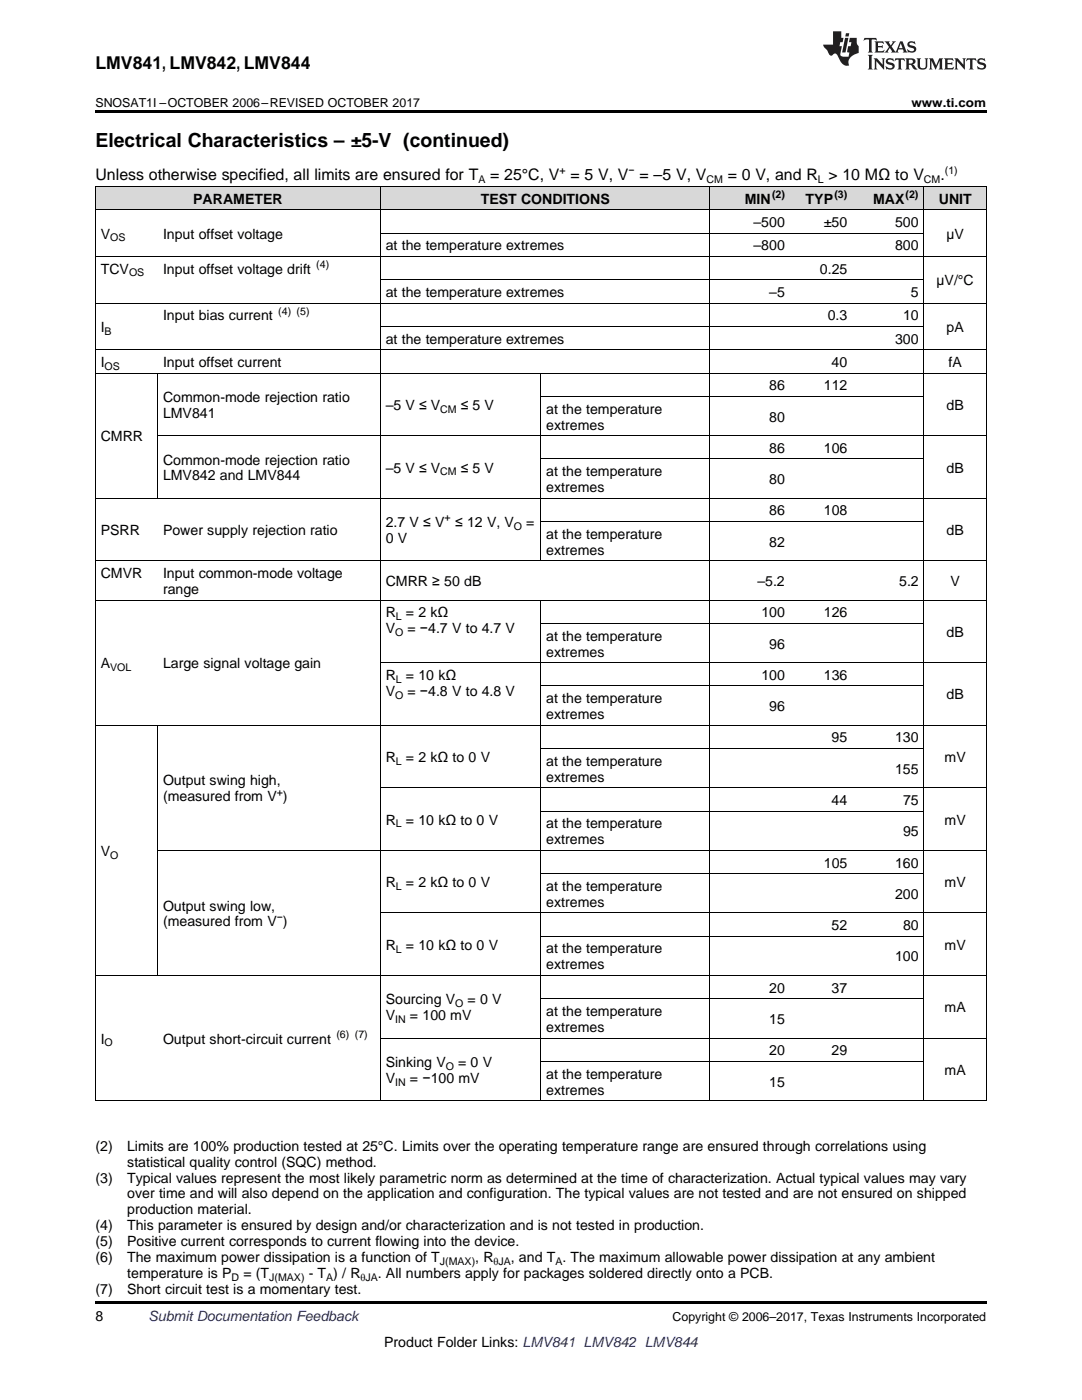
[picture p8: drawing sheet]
<svg xmlns="http://www.w3.org/2000/svg" width="216mm" height="279mm" viewBox="0 0 216 279" stroke-linecap="round" stroke-linejoin="round" font-family="sans-serif">
<defs><g id="words">
<text font-size="3.9" x="19" y="29.3">Electrical Characteristics – ±5-V (continued)</text>
<text font-size="3.5" x="19" y="13.8">LMV841, LMV842, LMV844</text>
<g font-size="3.2">
<text x="19" y="36">Unless otherwise specified, all limits are ensured for T</text>
<text x="97.8" y="36">= 25°C, V = 5 V, V = –5 V, V</text>
<text x="145.2" y="36">= 0 V, and R &gt; 10 MΩ to V</text>
<text x="187.7" y="36">.</text>
</g>
<g font-size="2.8">
<text x="38.6" y="40.6">PARAMETER</text>
<text x="95.9" y="40.6">TEST CONDITIONS</text>
<text x="148.6" y="40.6">MIN</text>
<text x="160.8" y="40.6">TYP</text>
<text x="174.2" y="40.6">MAX</text>
<text x="187.3" y="40.6">UNIT</text>
<text x="20.1" y="47.6">V</text>
<text x="32.5" y="47.6">Input offset voltage</text>
<text x="150.4" y="45.3">–500</text>
<text x="164.4" y="45.3">±50</text>
<text x="178.6" y="45.3">500</text>
<text x="188.8" y="47.6">µV</text>
<text x="77" y="50">at the temperature extremes</text>
<text x="150.4" y="50">–800</text>
<text x="178.6" y="50">800</text>
<text x="20.1" y="54.6">TCV</text>
<text x="32.5" y="54.6">Input offset voltage drift</text>
<text x="77" y="59.3">at the temperature extremes</text>
<text x="153.5" y="59.3">–5</text>
<text x="163.6" y="54.6">0.25</text>
<text x="181.8" y="59.3">5</text>
<text x="186.9" y="56.9">µV/°C</text>
<text x="32.5" y="63.9">Input bias current</text>
<text x="165.2" y="63.9">0.3</text>
<text x="180.2" y="63.9">10</text>
<text x="20.1" y="66.3">I</text>
<text x="77" y="68.6">at the temperature extremes</text>
<text x="178.6" y="68.6">300</text>
<text x="188.9" y="66.3">pA</text>
<text x="20.1" y="73.2">I</text>
<text x="32.5" y="73.2">Input offset current</text>
<text x="153.5" y="77.9">86</text>
<text x="164.4" y="77.9">112</text>
<text x="165.9" y="73.2">40</text>
<text x="189.3" y="73.2">fA</text>
<text x="32.5" y="80.2">Common-mode rejection ratio</text>
<text x="32.5" y="83.4">LMV841</text>
<text x="77" y="81.8">–5 V ≤ V</text>
<text x="91.9" y="81.8">≤ 5 V</text>
<text x="109" y="82.5">at the temperature</text>
<text x="188.9" y="81.8">dB</text>
<text x="20.1" y="88.1">CMRR</text>
<text x="109" y="85.7">extremes</text>
<text x="153.5" y="84.1">80</text>
<text x="32.5" y="92.7">Common-mode rejection ratio</text>
<text x="32.5" y="95.9">LMV842 and LMV844</text>
<text x="77" y="94.3">–5 V ≤ V</text>
<text x="91.9" y="94.3">≤ 5 V</text>
<text x="109" y="95">at the temperature</text>
<text x="153.5" y="90.4">86</text>
<text x="164.4" y="90.4">106</text>
<text x="188.9" y="94.3">dB</text>
<text x="109" y="98.2">extremes</text>
<text x="153.5" y="96.6">80</text>
<text x="20.1" y="106.8">PSRR</text>
<text x="32.5" y="106.8">Power supply rejection ratio</text>
<text x="77" y="105.2">2.7 V ≤ V</text>
<text x="90.8" y="105.2">≤ 12 V, V</text>
<text x="105" y="105.2">=</text>
<text x="109" y="107.5">at the temperature</text>
<text x="153.5" y="102.9">86</text>
<text x="164.4" y="102.9">108</text>
<text x="188.9" y="106.8">dB</text>
<text x="77" y="108.4">0 V</text>
<text x="109" y="110.7">extremes</text>
<text x="153.5" y="109.1">82</text>
<text x="20.1" y="115.4">CMVR</text>
<text x="32.5" y="115.4">Input common-mode voltage</text>
<text x="32.5" y="118.5">range</text>
<text x="77" y="116.9">CMRR ≥ 50 dB</text>
<text x="151.1" y="116.9">–5.2</text>
<text x="179.4" y="116.9">5.2</text>
<text x="189.7" y="116.9">V</text>
<text x="77" y="123.2">R</text>
<text x="81" y="123.2">= 2 kΩ</text>
<text x="151.9" y="123.2">100</text>
<text x="164.4" y="123.2">126</text>
<text x="77" y="126.4">V</text>
<text x="81.3" y="126.4">= −4.7 V to 4.7 V</text>
<text x="109" y="127.8">at the temperature</text>
<text x="109" y="131">extremes</text>
<text x="153.5" y="129.4">96</text>
<text x="188.9" y="127.1">dB</text>
<text x="20.1" y="133.3">A</text>
<text x="32.5" y="133.3">Large signal voltage gain</text>
<text x="77" y="135.7">R</text>
<text x="81" y="135.7">= 10 kΩ</text>
<text x="151.9" y="135.7">100</text>
<text x="164.4" y="135.7">136</text>
<text x="77" y="138.9">V</text>
<text x="81.3" y="138.9">= −4.8 V to 4.8 V</text>
<text x="109" y="140.3">at the temperature</text>
<text x="109" y="143.5">extremes</text>
<text x="153.5" y="141.9">96</text>
<text x="188.9" y="139.6">dB</text>
<text x="165.9" y="148.2">95</text>
<text x="178.6" y="148.2">130</text>
<text x="77" y="152.1">R</text>
<text x="81" y="152.1">= 2 kΩ to 0 V</text>
<text x="109" y="152.8">at the temperature</text>
<text x="109" y="156">extremes</text>
<text x="178.6" y="154.4">155</text>
<text x="188.5" y="152.1">mV</text>
<text x="32.5" y="156.7">Output swing high,</text>
<text x="32.5" y="159.9">(measured from V )</text>
<text x="165.9" y="160.7">44</text>
<text x="180.2" y="160.7">75</text>
<text x="77" y="164.6">R</text>
<text x="81" y="164.6">= 10 kΩ to 0 V</text>
<text x="109" y="165.3">at the temperature</text>
<text x="180.2" y="166.9">95</text>
<text x="188.5" y="164.6">mV</text>
<text x="20.1" y="170.8">V</text>
<text x="109" y="168.5">extremes</text>
<text x="164.4" y="173.1">105</text>
<text x="178.6" y="173.1">160</text>
<text x="77" y="177.1">R</text>
<text x="81" y="177.1">= 2 kΩ to 0 V</text>
<text x="109" y="177.8">at the temperature</text>
<text x="178.6" y="179.4">200</text>
<text x="188.5" y="177.1">mV</text>
<text x="32.5" y="181.7">Output swing low,</text>
<text x="32.5" y="184.9">(measured from V )</text>
<text x="109" y="181">extremes</text>
<text x="165.9" y="185.6">52</text>
<text x="180.2" y="185.6">80</text>
<text x="77" y="189.5">R</text>
<text x="81" y="189.5">= 10 kΩ to 0 V</text>
<text x="109" y="190.3">at the temperature</text>
<text x="178.6" y="191.9">100</text>
<text x="188.5" y="189.5">mV</text>
<text x="109" y="193.5">extremes</text>
<text x="77" y="200.4">Sourcing V</text>
<text x="77" y="203.6">V</text>
<text x="81.8" y="203.6">= 100 mV</text>
<text x="93.3" y="200.4">= 0 V</text>
<text x="109" y="202.8">at the temperature</text>
<text x="153.5" y="198.1">20</text>
<text x="165.9" y="198.1">37</text>
<text x="188.5" y="202">mA</text>
<text x="20.1" y="208.3">I</text>
<text x="32.5" y="208.3">Output short-circuit current</text>
<text x="109" y="206">extremes</text>
<text x="153.5" y="204.4">15</text>
<text x="77" y="212.9">Sinking V</text>
<text x="91.4" y="212.9">= 0 V</text>
<text x="109" y="215.3">at the temperature</text>
<text x="153.5" y="210.6">20</text>
<text x="165.9" y="210.6">29</text>
<text x="188.5" y="214.5">mA</text>
<text x="77" y="216.1">V</text>
<text x="81.8" y="216.1">= −100 mV</text>
<text x="109" y="218.4">extremes</text>
<text x="153.5" y="216.9">15</text>
<text x="19" y="229.7">(2)</text>
<text x="25.4" y="229.7">Limits are 100% production tested at 25°C. Limits over the operating temperature range are ensured through correlations using</text>
<text x="25.4" y="232.8">statistical quality control (SQC) method.</text>
<text x="19" y="236">(3)</text>
<text x="25.4" y="236">Typical values represent the most likely parametric norm as determined at the time of characterization. Actual typical values may vary</text>
<text x="25.4" y="239.2">over time and will also depend on the application and configuration. The typical values are not tested and are not ensured on shipped</text>
<text x="19" y="245.5">(4)</text>
<text x="25.4" y="245.5">This parameter is ensured by design and/or characterization and is not tested in production.</text>
<text x="25.4" y="242.4">production material.</text>
<text x="19" y="248.7">(5)</text>
<text x="19" y="251.9">(6)</text>
<text x="25.4" y="248.7">Positive current corresponds to current flowing into the device.</text>
<text x="25.4" y="251.9">The maximum power dissipation is a function of T</text>
<text x="94.8" y="251.9">, R</text>
<text x="101.9" y="251.9">, and T . The maximum allowable power dissipation at any ambient</text>
<text x="25.4" y="255.1">temperature is P</text>
<text x="48.6" y="255.1">= (T</text>
<text x="61.6" y="255.1">- T ) / R</text>
<text x="75.4" y="255.1">. All numbers apply for packages soldered directly onto a PCB.</text>
<text x="19" y="263.6">8</text>
<text x="19" y="258.2">(7)</text>
<text x="25.4" y="258.2">Short circuit test is a momentary test.</text>
<text x="76.7" y="268.9">Product Folder Links: LMV841 LMV842 LMV844</text>
</g>
<text font-size="2.8" fill="#0000c8" x="29.6" y="263.6">Submit Documentation Feedback</text>
<g font-size="2.5">
<text x="19" y="21.4">SNOSAT1I –OCTOBER 2006–REVISED OCTOBER 2017</text>
<text x="181.9" y="21.4">www.ti.com</text>
<text x="134.2" y="263.6">Copyright © 2006–2017, Texas Instruments Incorporated</text>
</g>
<g font-size="2.1">
<text x="111.7" y="34.7">+</text>
<text x="125.4" y="34.7">−</text>
<text x="188.5" y="34.7">(1)</text>
<text x="95.5" y="36.6">A</text>
<text x="141" y="36.6">CM</text>
<text x="154" y="39.5">(2)</text>
<text x="163.2" y="36.6">L</text>
<text x="166.5" y="39.5">(3)</text>
<text x="180.7" y="39.5">(2)</text>
<text x="184.4" y="36.6">CM</text>
<text x="22" y="48.2">OS</text>
<text x="63.1" y="53.5">(4)</text>
<text x="25.8" y="55.2">OS</text>
<text x="55.5" y="62.8">(4) (5)</text>
<text x="20.9" y="66.8">B</text>
<text x="20.9" y="73.8">OS</text>
<text x="87.8" y="82.4">CM</text>
<text x="87.8" y="94.9">CM</text>
<text x="88.7" y="104.1">+</text>
<text x="102.6" y="105.8">O</text>
<text x="79" y="123.8">L</text>
<text x="78.8" y="126.9">O</text>
<text x="22" y="133.9">VOL</text>
<text x="79" y="136.2">L</text>
<text x="78.8" y="139.4">O</text>
<text x="79" y="152.6">L</text>
<text x="55.2" y="158.8">+</text>
<text x="79" y="165.1">L</text>
<text x="22" y="171.4">O</text>
<text x="79" y="177.6">L</text>
<text x="55.2" y="183.8">−</text>
<text x="79" y="190.1">L</text>
<text x="90.8" y="201">O</text>
<text x="20.9" y="208.8">O</text>
<text x="67.1" y="207.2">(6) (7)</text>
<text x="78.8" y="204.2">IN</text>
<text x="88.9" y="213.5">O</text>
<text x="78.8" y="216.7">IN</text>
<text x="46.2" y="255.6">D</text>
<text x="53.7" y="255.6">J(MAX)</text>
<text x="65.1" y="255.6">A</text>
<text x="71.9" y="255.6">θJA</text>
<text x="87.8" y="252.4">J(MAX)</text>
<text x="98.5" y="252.4">θJA</text>
<text x="110.8" y="252.4">A</text>
</g>
</g></defs>
<g fill="#d8d8d8">
<path d="M19 37.3h12.5v4.6h-12.5z"/>
<path d="M31.5 37.3h44.4v4.6h-44.4z"/>
<path d="M75.9 37.3h32v4.6h-32z"/>
<path d="M107.9 37.3h33.8v4.6h-33.8z"/>
<path d="M141.7 37.3h16v4.6h-16z"/>
<path d="M157.7 37.3h12.5v4.6h-12.5z"/>
<path d="M170.2 37.3h14.2v4.6h-14.2z"/>
<path d="M184.4 37.3h12.4v4.6h-12.4z"/>
</g>
<path d="M19 22h177.8v.5h-177.8zM19 259.7h177.8v.5h-177.8z" fill="#000"/>
<g fill="none" stroke="#000" stroke-width=".2">
<path d="M19 37.2h177.8v182.5M19.1 37.2v182.5M75.9 37.2v182.5M141.7 37.2v182.5M184.3 37.2v182.5M19 51.2h177.8M19 41.9h177.8M75.9 55.8h108.5M75.9 46.5h108.5M19 74.5h177.8M19 69.8h177.8M19 60.5h177.8"/>
<path d="M31.4 74.5v25M75.9 65.1h108.5M107.9 74.5v37.5M107.9 79.1h76.5M19 99.4h177.8M31.5 86.9h165.3M107.9 91.6h76.5M19 119.8h177.8M19 111.9h177.8M107.9 119.8v99.9M107.9 104.1h76.5M75.9 132.2h120.9"/>
<path d="M107.9 136.9h76.5M107.9 124.4h76.5M19 144.7h177.8M31.4 144.8v49.9M75.9 157.2h120.9M107.9 149.4h76.5M31.5 169.7h165.3M107.9 174.4h76.5M107.9 161.9h76.5M19 194.7h177.8M75.9 182.2h120.9M107.9 199.3h76.5"/>
<path d="M107.9 186.8h76.5M19 219.7h177.8M75.9 207.2h120.9M107.9 211.8h76.5"/>
</g>
<g fill="#231f20">
<path d="M172.5 7.6l-.1 .5 .4-.2h.6v.1v2.1l-.2 .4h.9l-.2-.4v-2.1l.1-.1h.5l.5 .2-.2-.5zM174.5 8.3l.2 .3v1.5l-.2 .4h1.8l.2-.6a1.04 1.04 0 0 1-1.3 .2v-.7h.6l.3 .2v-.6l-.3 .2h-.6v-.6l.8-.1 .4 .3-.2-.5zM176.5 8.3l.9 1.1-.9 1.1h.8l-.2-.2 .4-.7 .5 .7-.2 .2h1.5l-.2-.2 .2-.4h.9l.1 .4-.2 .2h1l-.3-.3-.7-1.9h-.5l-.9 2-.8-1 .9-1h-.8l.1 .3-.4 .5-.3-.6 .1-.2zM179.7 8.6l.4 1h-.7zM181.3 8.4a.63 .63 0 0 0-.2 .7 .63 .63 0 0 0 .6 .4l.6 .2 .1 .2a.75 .75 0 0 1-.7 .4 .75 .75 0 0 1-.6-.5l.1 .7 .1-.1a1.11 1.11 0 0 0 1.5-.6 1.13 1.13 0 0 0-1.2-.8l-.1-.4a1.04 1.04 0 0 1 1.2 .2l-.2-.5-.2 .1-.4-.2zM173.2 10.9l.2 .4v2.2l-.2 .4h1l-.3-.4v-2.2l.3-.4zM174.3 11.6l.3 .4v1.5l-.3 .4h.8l-.2-.4v-1.3l1.5 1.7v-1.9l.2-.4h-.7l.2 .4v.9l-1.1-1.3zM177 11.8a.62 .62 0 0 0-.2 .7 .62 .62 0 0 0 .6 .4l.6 .1 .1 .3a.76 .76 0 0 1-.7 .3 .76 .76 0 0 1-.7-.4l.2 .7 .1-.1a1.11 1.11 0 0 0 1.5-.6 1.13 1.13 0 0 0-1.2-.8l-.1-.4a1.04 1.04 0 0 1 1.2 .2l-.2-.6-.2 .1-.5-.1zM178.7 11.6l-.2 .6a.61 .61 0 0 1 .8-.3v1.6l-.2 .4h.9l-.2-.4v-1.6a.63 .63 0 0 1 .7 .3l-.1-.6zM180.6 11.6l.3 .4v1.5l-.3 .4h1l-.2-.2-.1-.8 .6 .2a.76 .76 0 0 0 1.2 .7l-1-1a.58 .58 0 0 0 .6-.5 .58 .58 0 0 0-.5-.6zM181.4 11.9h.1a.45 .45 0 0 1 .5 .1 .45 .45 0 0 1 .1 .5l-.8 .2zM182.9 11.6l.2 .2a2.17 2.17 0 0 0 .3 1.9 .99 .99 0 0 0 1.6-.6v-1.1l.2-.4h-.7l.2 .2a1.92 1.92 0 0 1-.2 1.8 .6 .6 0 0 1-.9-.5v-1.1l.2-.4zM185.4 11.6l.2 .4v1.5l-.2 .4h.7l-.2-.4v-1.4l.8 1.8 .8-1.8v1.4l-.2 .4h.9l-.2-.4v-1.5l.2-.4h-.8l-.6 1.5-.6-1.5zM188.4 11.6l.2 .4v1.5l-.2 .4h1.8l.1-.6a1.04 1.04 0 0 1-1.2 .1v-.6h.5l.4 .2v-.6l-.4 .2h-.5v-.7h.8l.3 .3-.1-.6zM190.5 11.6l.2 .4v1.5l-.2 .4h.7l-.2-.4v-1.3l1.5 1.7v-1.9l.2-.4h-.7l.2 .4v.9l-1.1-1.3zM192.9 11.6l-.1 .6a.61 .61 0 0 1 .7-.3l.1 1.6-.3 .4h1l-.3-.4 .1-1.6a.63 .63 0 0 1 .7 .3l-.1-.6zM195.2 11.8a.62 .62 0 0 0-.2 .7 .62 .62 0 0 0 .6 .4l.6 .1 .1 .3a.76 .76 0 0 1-.7 .3 .76 .76 0 0 1-.6-.4l.1 .7 .1-.1a1.11 1.11 0 0 0 1.6-.6 1.13 1.13 0 0 0-1.3-.8l-.1-.4a1.04 1.04 0 0 1 1.2 .2l-.1-.6-.2 .1-.5-.1z"/>
<path d="M166.2 6.3v2.6h-1.9v.4l.8 .9a.91 .91 0 0 0 1 .8 .56 .56 0 0 1 .5-.3 .56 .56 0 0 1 .5 .3l.4 .8a1.53 1.53 0 0 0 1.9 1.2 1.54 1.54 0 0 1 1-2.1l.9-.3v-1.4a1.52 1.52 0 0 1-.4-1.6h-1.3l-.2 .8h.5l-.2 .8h-.5l-.1 1v.2l.4 .1-.2 .8a1.93 1.93 0 0 1-1.6-.3l.3-1.8h-.5l.2-.8h.4l.2-.8h-.4v-1.3zM168.6 7.6l-.6 2.9h.7l.6-2.9zM168.8 6.6l-.1 .7h.6l.2-.7z"/>
</g>
<use href="#words"/>
</svg>
